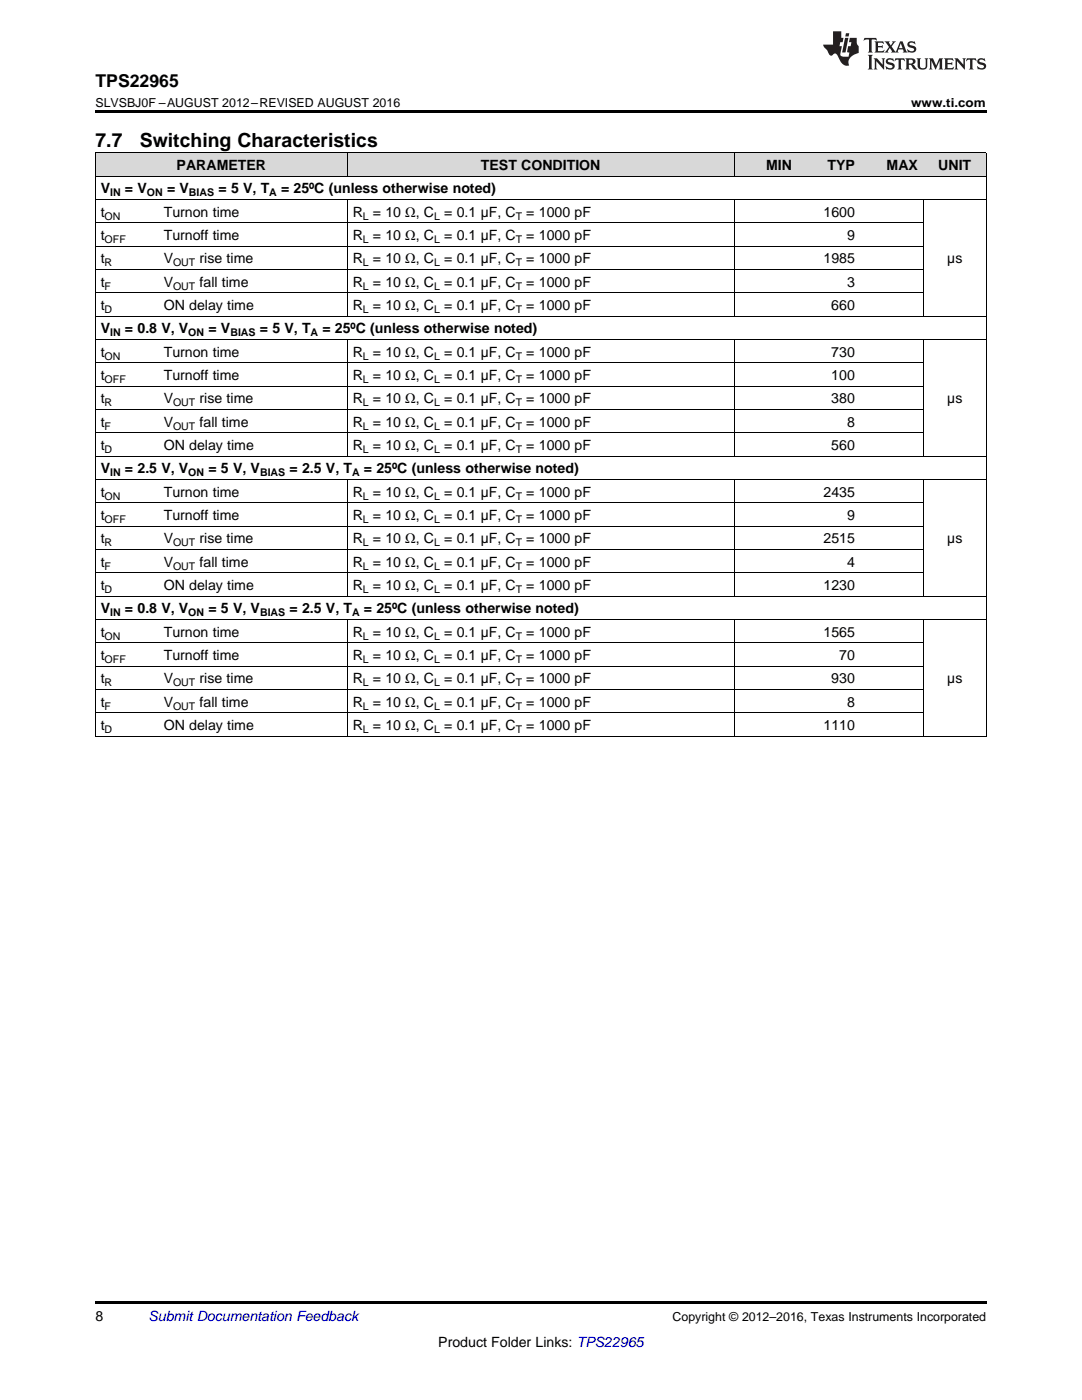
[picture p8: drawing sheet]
<svg xmlns="http://www.w3.org/2000/svg" width="216mm" height="279mm" viewBox="0 0 216 279" stroke-linecap="round" stroke-linejoin="round" font-family="sans-serif">
<defs><g id="words">
<g font-size="3.9">
<text x="19" y="29.3">7.7</text>
<text x="27.9" y="29.3">Switching Characteristics</text>
</g>
<text font-size="3.5" x="19" y="17.3">TPS22965</text>
<g font-size="2.8">
<text x="35.2" y="33.9">PARAMETER</text>
<text x="96" y="33.9">TEST CONDITION</text>
<text x="152.9" y="33.9">MIN</text>
<text x="165.1" y="33.9">TYP</text>
<text x="176.9" y="33.9">MAX</text>
<text x="187.2" y="33.9">UNIT</text>
<text x="20.1" y="38.6">V</text>
<text x="24.9" y="38.6">= V</text>
<text x="33.3" y="38.6">= V</text>
<text x="43.6" y="38.6">= 5 V, T</text>
<text x="56.1" y="38.6">= 25ºC (unless otherwise noted)</text>
<text x="20.1" y="43.3">t</text>
<text x="20.1" y="47.9">t</text>
<text x="32.7" y="43.3">Turnon time</text>
<text x="32.7" y="47.9">Turnoff time</text>
<text x="70.4" y="43.3">R</text>
<text x="70.4" y="47.9">R</text>
<text x="74.4" y="43.3">= 10 Ω, C</text>
<text x="74.4" y="47.9">= 10 Ω, C</text>
<text x="88.7" y="43.3">= 0.1 µF, C</text>
<text x="88.7" y="47.9">= 0.1 µF, C</text>
<text x="105" y="43.3">= 1000 pF</text>
<text x="105" y="47.9">= 1000 pF</text>
<text x="164.3" y="43.3">1600</text>
<text x="169" y="47.9">9</text>
<text x="20.1" y="52.6">t</text>
<text x="32.7" y="52.6">V</text>
<text x="39.8" y="52.6">rise time</text>
<text x="70.4" y="52.6">R</text>
<text x="74.4" y="52.6">= 10 Ω, C</text>
<text x="88.7" y="52.6">= 0.1 µF, C</text>
<text x="105" y="52.6">= 1000 pF</text>
<text x="164.3" y="52.6">1985</text>
<text x="189" y="52.6">µs</text>
<text x="20.1" y="57.2">t</text>
<text x="32.7" y="57.2">V</text>
<text x="39.8" y="57.2">fall time</text>
<text x="70.4" y="57.2">R</text>
<text x="74.4" y="57.2">= 10 Ω, C</text>
<text x="88.7" y="57.2">= 0.1 µF, C</text>
<text x="105" y="57.2">= 1000 pF</text>
<text x="169" y="57.2">3</text>
<text x="20.1" y="61.9">t</text>
<text x="32.7" y="61.9">ON delay time</text>
<text x="70.4" y="61.9">R</text>
<text x="74.4" y="61.9">= 10 Ω, C</text>
<text x="88.7" y="61.9">= 0.1 µF, C</text>
<text x="105" y="61.9">= 1000 pF</text>
<text x="165.9" y="61.9">660</text>
<text x="20.1" y="66.5">V</text>
<text x="20.1" y="71.2">t</text>
<text x="24.9" y="66.5">= 0.8 V, V</text>
<text x="32.7" y="71.2">Turnon time</text>
<text x="41.6" y="66.5">= V</text>
<text x="51.9" y="66.5">= 5 V, T</text>
<text x="64.3" y="66.5">= 25ºC (unless otherwise noted)</text>
<text x="70.4" y="71.2">R</text>
<text x="74.4" y="71.2">= 10 Ω, C</text>
<text x="88.7" y="71.2">= 0.1 µF, C</text>
<text x="105" y="71.2">= 1000 pF</text>
<text x="165.9" y="71.2">730</text>
<text x="20.1" y="75.8">t</text>
<text x="32.7" y="75.8">Turnoff time</text>
<text x="70.4" y="75.8">R</text>
<text x="74.4" y="75.8">= 10 Ω, C</text>
<text x="88.7" y="75.8">= 0.1 µF, C</text>
<text x="105" y="75.8">= 1000 pF</text>
<text x="165.9" y="75.8">100</text>
<text x="20.1" y="80.5">t</text>
<text x="32.7" y="80.5">V</text>
<text x="39.8" y="80.5">rise time</text>
<text x="70.4" y="80.5">R</text>
<text x="74.4" y="80.5">= 10 Ω, C</text>
<text x="88.7" y="80.5">= 0.1 µF, C</text>
<text x="105" y="80.5">= 1000 pF</text>
<text x="165.9" y="80.5">380</text>
<text x="189" y="80.5">µs</text>
<text x="20.1" y="85.2">t</text>
<text x="20.1" y="89.8">t</text>
<text x="32.7" y="85.2">V</text>
<text x="32.7" y="89.8">ON delay time</text>
<text x="39.8" y="85.2">fall time</text>
<text x="70.4" y="85.2">R</text>
<text x="70.4" y="89.8">R</text>
<text x="74.4" y="85.2">= 10 Ω, C</text>
<text x="74.4" y="89.8">= 10 Ω, C</text>
<text x="88.7" y="85.2">= 0.1 µF, C</text>
<text x="88.7" y="89.8">= 0.1 µF, C</text>
<text x="105" y="85.2">= 1000 pF</text>
<text x="105" y="89.8">= 1000 pF</text>
<text x="165.9" y="89.8">560</text>
<text x="169" y="85.2">8</text>
<text x="20.1" y="94.5">V</text>
<text x="24.9" y="94.5">= 2.5 V, V</text>
<text x="41.6" y="94.5">= 5 V, V</text>
<text x="57.8" y="94.5">= 2.5 V, T</text>
<text x="72.6" y="94.5">= 25ºC (unless otherwise noted)</text>
<text x="20.1" y="99.1">t</text>
<text x="32.7" y="99.1">Turnon time</text>
<text x="70.4" y="99.1">R</text>
<text x="74.4" y="99.1">= 10 Ω, C</text>
<text x="88.7" y="99.1">= 0.1 µF, C</text>
<text x="105" y="99.1">= 1000 pF</text>
<text x="164.3" y="99.1">2435</text>
<text x="20.1" y="103.8">t</text>
<text x="32.7" y="103.8">Turnoff time</text>
<text x="70.4" y="103.8">R</text>
<text x="74.4" y="103.8">= 10 Ω, C</text>
<text x="88.7" y="103.8">= 0.1 µF, C</text>
<text x="105" y="103.8">= 1000 pF</text>
<text x="169" y="103.8">9</text>
<text x="20.1" y="108.4">t</text>
<text x="20.1" y="113.1">t</text>
<text x="32.7" y="108.4">V</text>
<text x="32.7" y="113.1">V</text>
<text x="39.8" y="108.4">rise time</text>
<text x="39.8" y="113.1">fall time</text>
<text x="70.4" y="108.4">R</text>
<text x="70.4" y="113.1">R</text>
<text x="74.4" y="108.4">= 10 Ω, C</text>
<text x="74.4" y="113.1">= 10 Ω, C</text>
<text x="88.7" y="108.4">= 0.1 µF, C</text>
<text x="88.7" y="113.1">= 0.1 µF, C</text>
<text x="105" y="108.4">= 1000 pF</text>
<text x="105" y="113.1">= 1000 pF</text>
<text x="164.3" y="108.4">2515</text>
<text x="169" y="113.1">4</text>
<text x="189" y="108.4">µs</text>
<text x="20.1" y="117.8">t</text>
<text x="32.7" y="117.8">ON delay time</text>
<text x="70.4" y="117.8">R</text>
<text x="74.4" y="117.8">= 10 Ω, C</text>
<text x="88.7" y="117.8">= 0.1 µF, C</text>
<text x="105" y="117.8">= 1000 pF</text>
<text x="164.3" y="117.8">1230</text>
<text x="20.1" y="122.4">V</text>
<text x="24.9" y="122.4">= 0.8 V, V</text>
<text x="41.6" y="122.4">= 5 V, V</text>
<text x="57.8" y="122.4">= 2.5 V, T</text>
<text x="72.6" y="122.4">= 25ºC (unless otherwise noted)</text>
<text x="20.1" y="127.1">t</text>
<text x="20.1" y="131.7">t</text>
<text x="32.7" y="127.1">Turnon time</text>
<text x="32.7" y="131.7">Turnoff time</text>
<text x="70.4" y="127.1">R</text>
<text x="70.4" y="131.7">R</text>
<text x="74.4" y="127.1">= 10 Ω, C</text>
<text x="74.4" y="131.7">= 10 Ω, C</text>
<text x="88.7" y="127.1">= 0.1 µF, C</text>
<text x="88.7" y="131.7">= 0.1 µF, C</text>
<text x="105" y="127.1">= 1000 pF</text>
<text x="105" y="131.7">= 1000 pF</text>
<text x="164.3" y="127.1">1565</text>
<text x="167.5" y="131.7">70</text>
<text x="20.1" y="136.4">t</text>
<text x="32.7" y="136.4">V</text>
<text x="39.8" y="136.4">rise time</text>
<text x="70.4" y="136.4">R</text>
<text x="74.4" y="136.4">= 10 Ω, C</text>
<text x="88.7" y="136.4">= 0.1 µF, C</text>
<text x="105" y="136.4">= 1000 pF</text>
<text x="165.9" y="136.4">930</text>
<text x="189" y="136.4">µs</text>
<text x="20.1" y="141">t</text>
<text x="32.7" y="141">V</text>
<text x="39.8" y="141">fall time</text>
<text x="70.4" y="141">R</text>
<text x="74.4" y="141">= 10 Ω, C</text>
<text x="88.7" y="141">= 0.1 µF, C</text>
<text x="105" y="141">= 1000 pF</text>
<text x="169" y="141">8</text>
<text x="20.1" y="145.7">t</text>
<text x="32.7" y="145.7">ON delay time</text>
<text x="70.4" y="145.7">R</text>
<text x="74.4" y="145.7">= 10 Ω, C</text>
<text x="88.7" y="145.7">= 0.1 µF, C</text>
<text x="105" y="145.7">= 1000 pF</text>
<text x="164.3" y="145.7">1110</text>
<text x="19" y="263.6">8</text>
<text x="87.5" y="268.9">Product Folder Links: TPS22965</text>
</g>
<text font-size="2.8" fill="#0000c8" x="29.6" y="263.6">Submit Documentation Feedback</text>
<g font-size="2.5">
<text x="19" y="21.4">SLVSBJ0F –AUGUST 2012–REVISED AUGUST 2016</text>
<text x="181.8" y="21.4">www.ti.com</text>
<text x="134.2" y="263.6">Copyright © 2012–2016, Texas Instruments Incorporated</text>
</g>
<g font-size="2.1">
<text x="22" y="39.2">IN</text>
<text x="29.3" y="39.2">ON</text>
<text x="37.7" y="39.2">BIAS</text>
<text x="53.7" y="39.2">A</text>
<text x="20.9" y="43.8">ON</text>
<text x="72.4" y="43.8">L</text>
<text x="86.6" y="43.8">L</text>
<text x="102.9" y="43.8">T</text>
<text x="20.9" y="48.5">OFF</text>
<text x="20.9" y="53.1">R</text>
<text x="34.5" y="53.1">OUT</text>
<text x="72.4" y="48.5">L</text>
<text x="72.4" y="53.1">L</text>
<text x="86.6" y="48.5">L</text>
<text x="86.6" y="53.1">L</text>
<text x="102.9" y="48.5">T</text>
<text x="102.9" y="53.1">T</text>
<text x="20.9" y="57.8">F</text>
<text x="34.5" y="57.8">OUT</text>
<text x="72.4" y="57.8">L</text>
<text x="86.6" y="57.8">L</text>
<text x="102.9" y="57.8">T</text>
<text x="20.9" y="62.4">D</text>
<text x="72.4" y="62.4">L</text>
<text x="86.6" y="62.4">L</text>
<text x="102.9" y="62.4">T</text>
<text x="20.9" y="71.8">ON</text>
<text x="22" y="67.1">IN</text>
<text x="37.6" y="67.1">ON</text>
<text x="46" y="67.1">BIAS</text>
<text x="62" y="67.1">A</text>
<text x="72.4" y="71.8">L</text>
<text x="86.6" y="71.8">L</text>
<text x="102.9" y="71.8">T</text>
<text x="20.9" y="76.4">OFF</text>
<text x="72.4" y="76.4">L</text>
<text x="86.6" y="76.4">L</text>
<text x="102.9" y="76.4">T</text>
<text x="20.9" y="81.1">R</text>
<text x="34.5" y="81.1">OUT</text>
<text x="72.4" y="81.1">L</text>
<text x="86.6" y="81.1">L</text>
<text x="102.9" y="81.1">T</text>
<text x="20.9" y="85.7">F</text>
<text x="34.5" y="85.7">OUT</text>
<text x="72.4" y="85.7">L</text>
<text x="86.6" y="85.7">L</text>
<text x="102.9" y="85.7">T</text>
<text x="20.9" y="90.4">D</text>
<text x="22" y="95">IN</text>
<text x="37.6" y="95">ON</text>
<text x="51.9" y="95">BIAS</text>
<text x="70.3" y="95">A</text>
<text x="72.4" y="90.4">L</text>
<text x="86.6" y="90.4">L</text>
<text x="102.9" y="90.4">T</text>
<text x="20.9" y="99.7">ON</text>
<text x="72.4" y="99.7">L</text>
<text x="86.6" y="99.7">L</text>
<text x="102.9" y="99.7">T</text>
<text x="20.9" y="104.4">OFF</text>
<text x="72.4" y="104.4">L</text>
<text x="86.6" y="104.4">L</text>
<text x="102.9" y="104.4">T</text>
<text x="20.9" y="109">R</text>
<text x="20.9" y="113.7">F</text>
<text x="34.5" y="109">OUT</text>
<text x="34.5" y="113.7">OUT</text>
<text x="72.4" y="109">L</text>
<text x="72.4" y="113.7">L</text>
<text x="86.6" y="109">L</text>
<text x="86.6" y="113.7">L</text>
<text x="102.9" y="109">T</text>
<text x="102.9" y="113.7">T</text>
<text x="20.9" y="118.3">D</text>
<text x="72.4" y="118.3">L</text>
<text x="86.6" y="118.3">L</text>
<text x="102.9" y="118.3">T</text>
<text x="22" y="123">IN</text>
<text x="37.6" y="123">ON</text>
<text x="51.9" y="123">BIAS</text>
<text x="70.3" y="123">A</text>
<text x="20.9" y="127.6">ON</text>
<text x="72.4" y="127.6">L</text>
<text x="86.6" y="127.6">L</text>
<text x="102.9" y="127.6">T</text>
<text x="20.9" y="132.3">OFF</text>
<text x="20.9" y="136.9">R</text>
<text x="34.5" y="136.9">OUT</text>
<text x="72.4" y="132.3">L</text>
<text x="72.4" y="136.9">L</text>
<text x="86.6" y="132.3">L</text>
<text x="86.6" y="136.9">L</text>
<text x="102.9" y="132.3">T</text>
<text x="102.9" y="136.9">T</text>
<text x="20.9" y="141.6">F</text>
<text x="34.5" y="141.6">OUT</text>
<text x="72.4" y="141.6">L</text>
<text x="86.6" y="141.6">L</text>
<text x="102.9" y="141.6">T</text>
<text x="20.9" y="146.3">D</text>
<text x="72.4" y="146.3">L</text>
<text x="86.6" y="146.3">L</text>
<text x="102.9" y="146.3">T</text>
</g>
</g></defs>
<g fill="#d8d8d8">
<path d="M19 30.6h12.6v4.6h-12.6z"/>
<path d="M31.6 30.6h37.7v4.6h-37.7z"/>
<path d="M69.3 30.6h77.2v4.6h-77.2z"/>
<path d="M146.5 30.6h12.6v4.6h-12.6z"/>
<path d="M159.1 30.6h12.6v4.6h-12.6z"/>
<path d="M171.7 30.6h12.6v4.6h-12.6z"/>
<path d="M184.3 30.6h12.5v4.6h-12.5z"/>
</g>
<path d="M19 22h177.8v.5h-177.8zM19 146.9l.2 .1zM196.7 146.9l.1 .1zM19 259.7h177.8v.5h-177.8z" fill="#000"/>
<g fill="none" stroke="#000" stroke-width=".2">
<path d="M19 39.8h177.8M19 35.2h177.8M19 30.5h177.8M19.1 30.5v116.5M69.3 30.5v4.7M69.3 39.8v23.3M146.5 30.5v4.7M146.5 39.8v23.3M184.2 39.8v23.3M196.8 30.5v116.5M19 58.4h165.3M19 53.8h165.3"/>
<path d="M19 49.1h165.3M19 44.5h165.3M19 77.1h165.3M19 72.4h165.3M19 67.8h177.8M19 63.1h177.8M69.3 67.8v23.3M146.5 67.8v23.3M184.2 67.8v23.3M19 95.7h177.8M19 91h177.8M19 86.4h165.3"/>
<path d="M19 81.7h165.3M69.3 95.7v23.3M146.5 95.7v23.3M184.2 95.7v23.3M19 119h177.8M19 114.3h165.3M19 109.7h165.3M19 105h165.3M19 100.3h165.3M19 137.6h165.3M19 132.9h165.3M19 128.3h165.3"/>
<path d="M19 123.6h177.8M69.3 123.6v23.4M146.5 123.6v23.4M184.2 123.6v23.4M19 146.9h177.8M19 142.3h165.3"/>
</g>
<g fill="#231f20">
<path d="M172.5 7.6l-.1 .5 .4-.2h.6v.1v2.1l-.2 .4h.9l-.2-.4v-2.1l.1-.1h.5l.5 .2-.2-.5zM174.5 8.3l.2 .3v1.5l-.2 .4h1.8l.2-.6a1.04 1.04 0 0 1-1.3 .2v-.7h.6l.3 .2v-.6l-.3 .2h-.6v-.6l.8-.1 .4 .3-.2-.5zM176.5 8.3l.9 1.1-.9 1.1h.8l-.2-.2 .4-.7 .5 .7-.2 .2h1.5l-.2-.2 .2-.4h.9l.1 .4-.2 .2h1l-.3-.3-.7-1.9h-.5l-.9 2-.8-1 .9-1h-.8l.1 .3-.4 .5-.3-.6 .1-.2zM179.7 8.6l.4 1h-.7zM181.3 8.4a.63 .63 0 0 0-.2 .7 .63 .63 0 0 0 .6 .4l.6 .2 .1 .2a.75 .75 0 0 1-.7 .4 .75 .75 0 0 1-.6-.5l.1 .7 .1-.1a1.11 1.11 0 0 0 1.5-.6 1.13 1.13 0 0 0-1.2-.8l-.1-.4a1.04 1.04 0 0 1 1.2 .2l-.2-.5-.2 .1-.4-.2zM173.2 10.9l.2 .4v2.2l-.2 .4h1l-.3-.4v-2.2l.3-.4zM174.3 11.6l.3 .4v1.5l-.3 .4h.8l-.2-.4v-1.3l1.5 1.7v-1.9l.2-.4h-.7l.2 .4v.9l-1.1-1.3zM177 11.8a.62 .62 0 0 0-.2 .7 .62 .62 0 0 0 .6 .4l.6 .1 .1 .3a.76 .76 0 0 1-.7 .3 .76 .76 0 0 1-.7-.4l.2 .7 .1-.1a1.11 1.11 0 0 0 1.5-.6 1.13 1.13 0 0 0-1.2-.8l-.1-.4a1.04 1.04 0 0 1 1.2 .2l-.2-.6-.2 .1-.5-.1zM178.7 11.6l-.2 .6a.61 .61 0 0 1 .8-.3v1.6l-.2 .4h.9l-.2-.4v-1.6a.63 .63 0 0 1 .7 .3l-.1-.6zM180.6 11.6l.3 .4v1.5l-.3 .4h1l-.2-.2-.1-.8 .6 .2a.76 .76 0 0 0 1.2 .7l-1-1a.58 .58 0 0 0 .6-.5 .58 .58 0 0 0-.5-.6zM181.4 11.9h.1a.45 .45 0 0 1 .5 .1 .45 .45 0 0 1 .1 .5l-.8 .2zM182.9 11.6l.2 .2a2.17 2.17 0 0 0 .3 1.9 .99 .99 0 0 0 1.6-.6v-1.1l.2-.4h-.7l.2 .2a1.92 1.92 0 0 1-.2 1.8 .6 .6 0 0 1-.9-.5v-1.1l.2-.4zM185.4 11.6l.2 .4v1.5l-.2 .4h.7l-.2-.4v-1.4l.8 1.8 .8-1.8v1.4l-.2 .4h.9l-.2-.4v-1.5l.2-.4h-.8l-.6 1.5-.6-1.5zM188.4 11.6l.2 .4v1.5l-.2 .4h1.8l.1-.6a1.04 1.04 0 0 1-1.2 .1v-.6h.5l.4 .2v-.6l-.4 .2h-.5v-.7h.8l.3 .3-.1-.6zM190.5 11.6l.2 .4v1.5l-.2 .4h.7l-.2-.4v-1.3l1.5 1.7v-1.9l.2-.4h-.7l.2 .4v.9l-1.1-1.3zM192.9 11.6l-.1 .6a.61 .61 0 0 1 .7-.3l.1 1.6-.3 .4h1l-.3-.4 .1-1.6a.63 .63 0 0 1 .7 .3l-.1-.6zM195.2 11.8a.62 .62 0 0 0-.2 .7 .62 .62 0 0 0 .6 .4l.6 .1 .1 .3a.76 .76 0 0 1-.7 .3 .76 .76 0 0 1-.6-.4l.1 .7 .1-.1a1.11 1.11 0 0 0 1.6-.6 1.13 1.13 0 0 0-1.3-.8l-.1-.4a1.04 1.04 0 0 1 1.2 .2l-.1-.6-.2 .1-.5-.1z"/>
<path d="M166.2 6.3v2.6h-1.9v.4l.8 .9a.91 .91 0 0 0 1 .8 .56 .56 0 0 1 .5-.3 .56 .56 0 0 1 .5 .3l.4 .8a1.53 1.53 0 0 0 1.9 1.2 1.54 1.54 0 0 1 1-2.1l.9-.3v-1.4a1.52 1.52 0 0 1-.4-1.6h-1.3l-.2 .8h.5l-.2 .8h-.5l-.1 1v.2l.4 .1-.2 .8a1.93 1.93 0 0 1-1.6-.3l.3-1.8h-.5l.2-.8h.4l.2-.8h-.4v-1.3zM168.6 7.6l-.6 2.9h.7l.6-2.9zM168.8 6.6l-.1 .7h.6l.2-.7z"/>
</g>
<use href="#words"/>
</svg>
